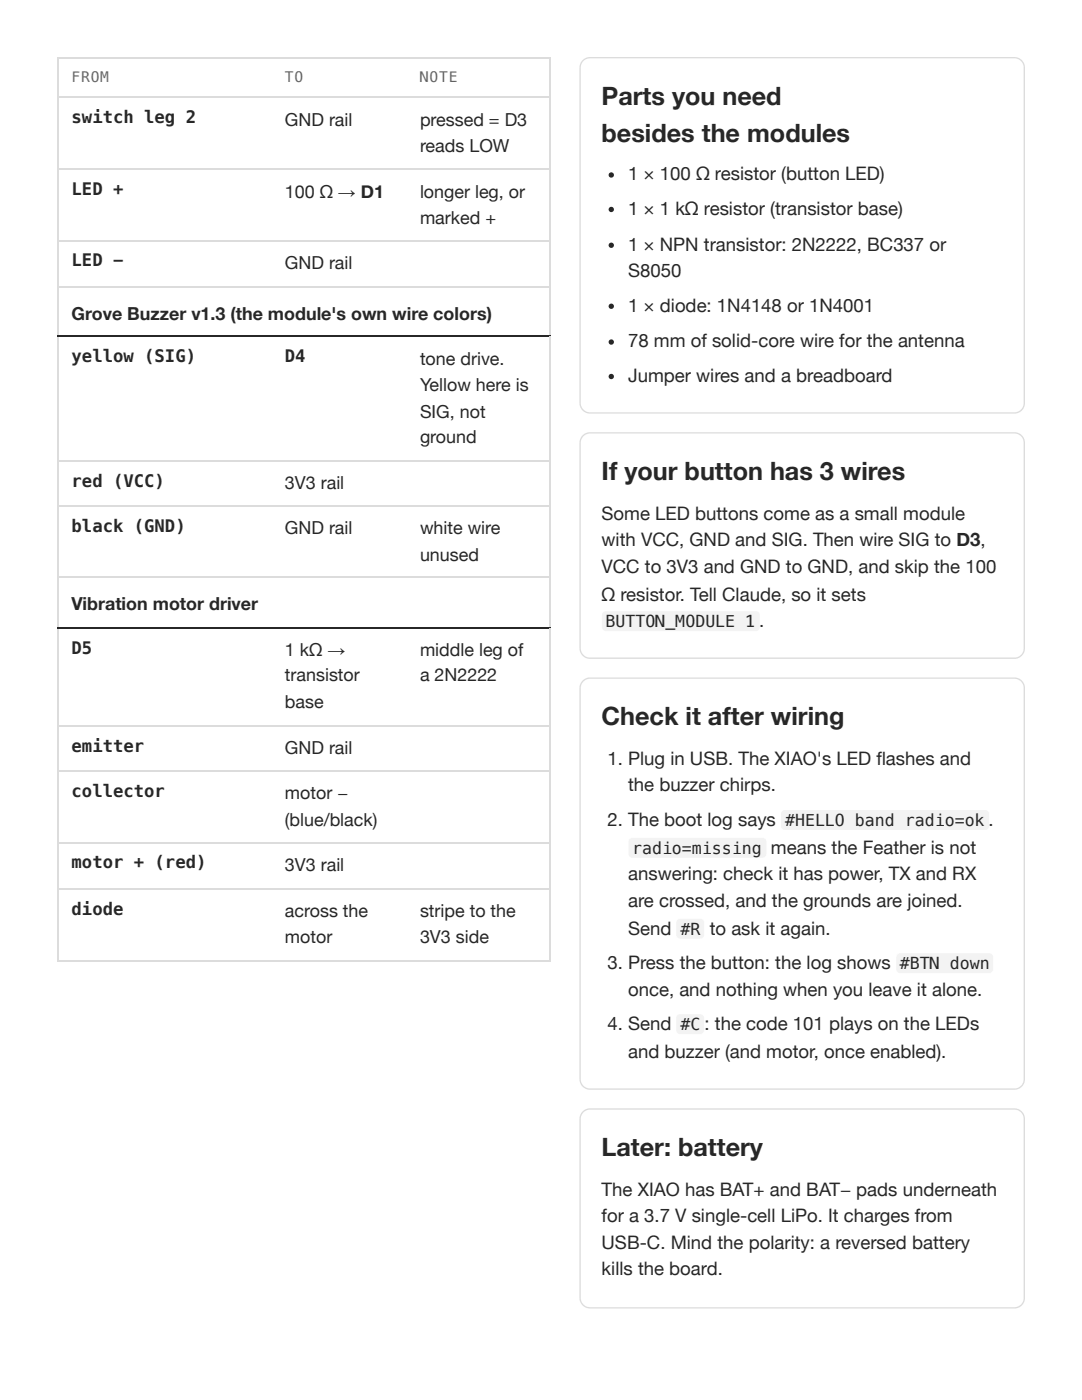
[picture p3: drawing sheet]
<svg xmlns="http://www.w3.org/2000/svg" width="216mm" height="279mm" viewBox="0 0 216 279" stroke-linecap="round" stroke-linejoin="round" font-family="sans-serif">
<defs><g id="words">
<g font-size="5" fill="#1d2b2a">
<text x="120" y="20.9">Parts you need</text>
<text x="120" y="28.3">besides the modules</text>
<text x="120" y="95.8">If your button has 3 wires</text>
<text x="120" y="144.7">Check it after wiring</text>
<text x="120" y="230.7">Later: battery</text>
</g>
<g font-size="3.7" fill="#1d2b2a">
<text x="125.3" y="36">1 × 100 Ω resistor (button LED)</text>
<text x="125.3" y="42.9">1 × 1 kΩ resistor (transistor base)</text>
<text x="125.3" y="50">1 × NPN transistor: 2N2222, BC337 or</text>
<text x="125.3" y="55.3">S8050</text>
<text x="125.3" y="62.2">1 × diode: 1N4148 or 1N4001</text>
<text x="125.3" y="69.3">78 mm of solid-core wire for the antenna</text>
<text x="125.3" y="76.2">Jumper wires and a breadboard</text>
<text x="120" y="103.7">Some LED buttons come as a small module</text>
<text x="120" y="109">with VCC, GND and SIG. Then wire SIG to D3,</text>
<text x="120" y="114.3">VCC to 3V3 and GND to GND, and skip the 100</text>
<text x="120" y="119.9">Ω resistor. Tell Claude, so it sets</text>
<text x="121.2" y="152.7">1. Plug in USB. The XIAO's LED fl ashes and</text>
<text x="125.3" y="158">the buzzer chirps.</text>
<text x="121.2" y="164.8">2. The boot log says #HELLO band radio=ok .</text>
<text x="125.3" y="175.7">answering: check it has power, TX and RX</text>
<text x="125.3" y="181">are crossed, and the grounds are joined.</text>
<text x="125.3" y="186.5">Send #R to ask it again.</text>
<text x="121.2" y="193.4">3. Press the button: the log shows #BTN down</text>
<text x="125.3" y="198.7">once, and nothing when you leave it alone.</text>
<text x="121.2" y="205.6">4. Send #C : the code 101 plays on the LEDs</text>
<text x="125.3" y="211.1">and buzzer (and motor, once enabled).</text>
<text x="120" y="238.7">The XIAO has BAT+ and BAT− pads underneath</text>
<text x="120" y="243.9">for a 3.7 V single-cell LiPo. It charges from</text>
<text x="120" y="249.2">USB-C. Mind the polarity: a reversed battery</text>
<text x="120" y="254.5">kills the board.</text>
</g>
<g font-size="3.6" fill="#1d2b2a">
<text x="56.9" y="25.1">GND rail</text>
<text x="83.8" y="25.1">pressed = D3</text>
<text x="83.8" y="30.4">reads LOW</text>
<text x="56.9" y="39.4">100 Ω → D1</text>
<text x="83.8" y="39.4">longer leg, or</text>
<text x="83.8" y="44.7">marked +</text>
<text x="56.9" y="53.7">GND rail</text>
<text x="14.3" y="63.8">Grove Buzzer v1.3 (the module's own wire colors)</text>
<text x="83.8" y="72.8">tone drive.</text>
<text x="83.8" y="78.1">Yellow here is</text>
<text x="83.8" y="83.3">SIG, not</text>
<text x="83.8" y="88.4">ground</text>
<text x="56.9" y="97.6">3V3 rail</text>
<text x="56.9" y="106.6">GND rail</text>
<text x="83.8" y="106.6">white wire</text>
<text x="83.8" y="111.9">unused</text>
<text x="14.3" y="121.7">Vibration motor driver</text>
<text x="56.9" y="131">1 kΩ →</text>
<text x="83.8" y="131">middle leg of</text>
<text x="56.9" y="136">transistor</text>
<text x="83.8" y="136">a 2N2222</text>
<text x="56.9" y="141.3">base</text>
<text x="56.9" y="150.5">GND rail</text>
<text x="56.9" y="159.5">motor −</text>
<text x="56.9" y="164.8">(blue/black)</text>
<text x="56.9" y="173.8">3V3 rail</text>
<text x="56.9" y="183.1">across the</text>
<text x="83.8" y="183.1">stripe to the</text>
<text x="56.9" y="188.1">motor</text>
<text x="83.8" y="188.1">3V3 side</text>
</g>
<g font-size="3.4" fill="#1d2b2a">
<text x="14.3" y="24.6">switch leg 2</text>
<text x="14.3" y="38.9">LED +</text>
<text x="14.3" y="53.2">LED −</text>
<text x="14.3" y="72.2">yellow (SIG)</text>
<text x="56.9" y="72.2">D4</text>
<text x="14.3" y="97.1">red (VCC)</text>
<text x="14.3" y="106.1">black (GND)</text>
<text x="14.3" y="130.4">D5</text>
<text x="14.3" y="150">emitter</text>
<text x="14.3" y="159">collector</text>
<text x="14.3" y="173.3">motor + (red)</text>
<text x="14.3" y="182.6">diode</text>
</g>
<g font-size="3.3" fill="#1d2b2a">
<text x="120.8" y="125.1">BUTTON_MODULE 1 .</text>
<text x="126.1" y="170.4">radio=missing means the Feather is not</text>
</g>
<g font-size="2.9" fill="#5d6b6a">
<text x="14.3" y="16.4">FROM</text>
<text x="56.9" y="16.4">TO</text>
<text x="83.8" y="16.4">NOTE</text>
</g>
</g></defs>
<g fill="none" stroke="#d9dedd" stroke-width=".26">
<path d="M11.4 11.5h98.4M11.4 19.4h98.4M11.5 11.4v7.9M11.5 19.6v14M109.7 11.4v7.9M109.7 19.6v14M116.3 12.1a1.98 1.98 0 0 1 1.4-.6h84.7a1.98 1.98 0 0 1 2 2v66.9a1.98 1.98 0 0 1-2 2h-84.7a1.98 1.98 0 0 1-1.9-2v-66.9a1.98 1.98 0 0 1 .5-1.4zM11.4 33.7h98.4M11.5 33.9v14M109.7 33.9v14M11.4 48h98.4M11.4 57.3h98.4"/>
<path d="M11.5 48.2v8.9M11.5 57.4v9.5M109.7 48.2v8.9M109.7 57.4v9.5M11.5 67.2v24.6M109.7 67.2v24.6M11.4 91.9h98.4M11.5 92.1v8.7M109.7 92.1v8.7M116.3 87a1.98 1.98 0 0 1 1.4-.6h84.7a1.98 1.98 0 0 1 2 2v41a1.98 1.98 0 0 1-2 2h-84.7a1.98 1.98 0 0 1-1.9-2v-41a1.98 1.98 0 0 1 .5-1.4zM11.4 100.9h98.4M11.4 115.2h98.4"/>
<path d="M11.5 101.1v14M11.5 115.4v9.7M109.7 101.1v14M109.7 115.4v9.7M11.5 125.4v19.3M109.7 125.4v19.3M116.3 135.9a1.98 1.98 0 0 1 1.4-.6h84.7a1.98 1.98 0 0 1 2 2v78.1a1.98 1.98 0 0 1-2 2h-84.7a1.98 1.98 0 0 1-1.9-2v-78.1a1.98 1.98 0 0 1 .5-1.4zM11.4 144.9h98.4M11.4 153.9h98.4M11.5 145v8.7M11.5 154v14M109.7 145v8.7"/>
<path d="M109.7 154v14M11.4 168.1h98.4M11.4 177.4h98.4M11.5 168.3v9M11.5 177.5v14.3M109.7 168.3v9M109.7 177.5v14.3M11.4 191.7h98.4M116.3 221.9a1.98 1.98 0 0 1 1.4-.6h84.7a1.98 1.98 0 0 1 2 2v35.7a1.98 1.98 0 0 1-2 2h-84.7a1.98 1.98 0 0 1-1.9-2v-35.7a1.98 1.98 0 0 1 .5-1.4z"/>
</g>
<path d="M11.4 19.4h98.4M11.4 67.1h98.4M11.4 125.3h98.4" fill="none" stroke="#1d2b2a" stroke-width=".26"/>
<g fill="#1d2b2a">
<circle cx="122" cy="34.9" r=".53"/>
<circle cx="122" cy="41.8" r=".53"/>
<circle cx="122" cy="48.9" r=".53"/>
<circle cx="122" cy="61.1" r=".53"/>
<circle cx="122" cy="68.3" r=".53"/>
<circle cx="122" cy="75.1" r=".53"/>
</g>
<g fill="#f2f4f4">
<path d="M120.4 122.2l.5-.2h29.9a.79 .79 0 0 1 .8 .8v2.3a.79 .79 0 0 1-.8 .8h-29.9a.79 .79 0 0 1-.8-.8v-2.3z"/>
<path d="M156.1 161.9l.5-.2h40a.79 .79 0 0 1 .8 .8v2.3a.79 .79 0 0 1-.8 .8h-40a.79 .79 0 0 1-.8-.8v-2.3z"/>
<path d="M125.6 167.4l.6-.2h25.9a.79 .79 0 0 1 .8 .8v2.4a.79 .79 0 0 1-.8 .8h-25.9a.79 .79 0 0 1-.8-.8v-2.4z"/>
<path d="M135.2 183.6l.5-.2h4a.79 .79 0 0 1 .8 .7v2.4a.79 .79 0 0 1-.8 .8h-4a.79 .79 0 0 1-.8-.8v-2.4z"/>
<path d="M179.1 190.5l.6-.3h17.7a.79 .79 0 0 1 .8 .8v2.4a.79 .79 0 0 1-.8 .8h-17.7a.79 .79 0 0 1-.8-.8v-2.4z"/>
<path d="M135.2 202.6l.5-.2h4a.79 .79 0 0 1 .8 .8v2.4a.79 .79 0 0 1-.8 .8h-4a.79 .79 0 0 1-.8-.8v-2.4z"/>
</g>
<use href="#words"/>
</svg>
